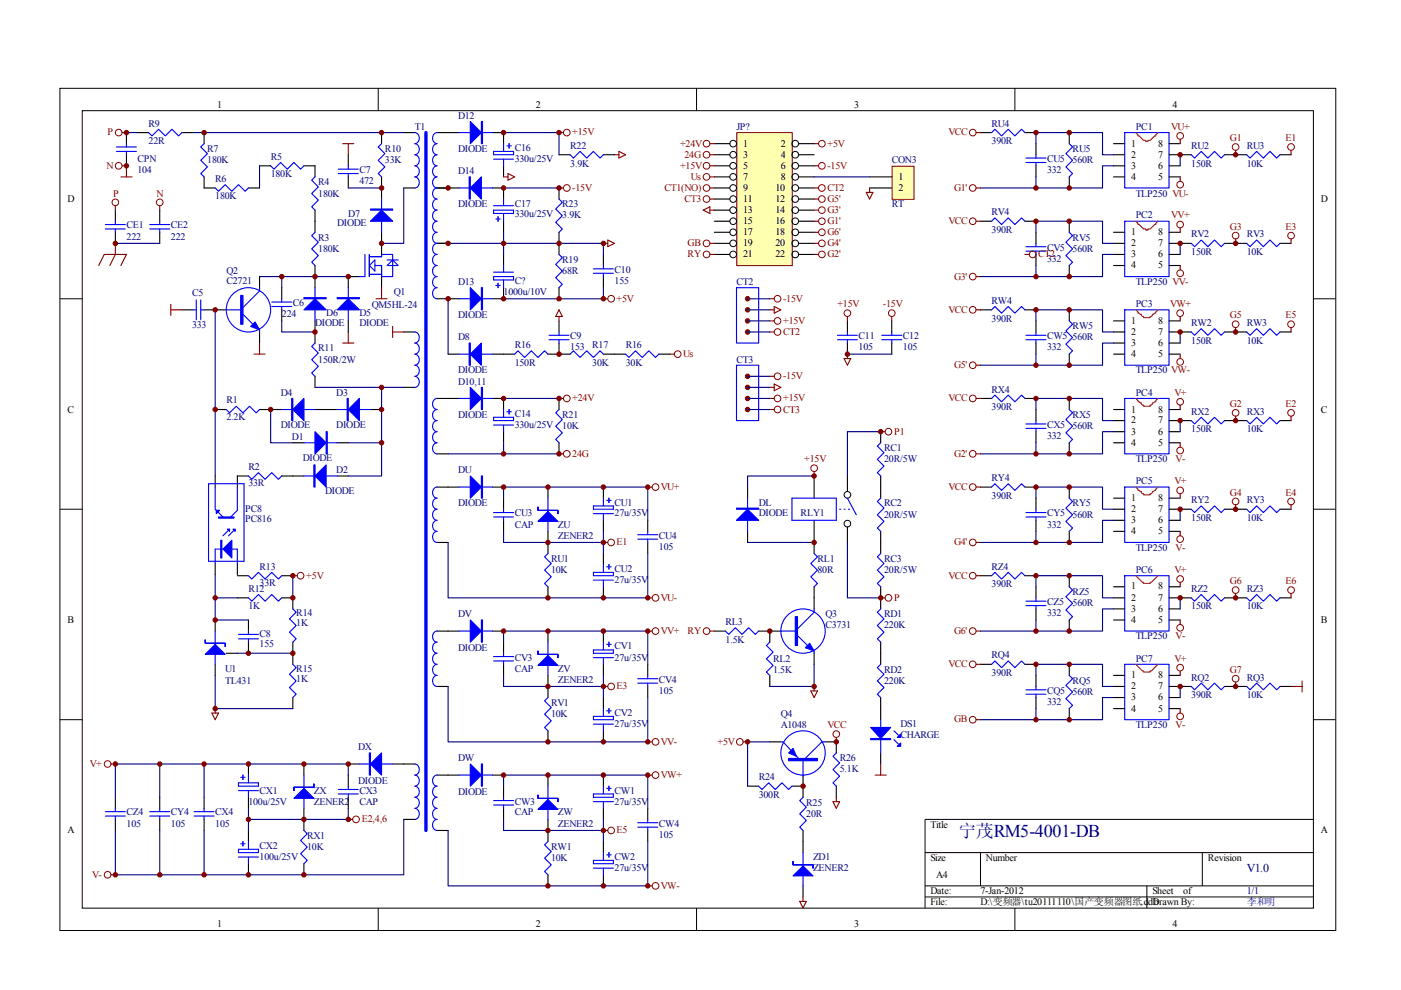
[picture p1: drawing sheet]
<svg xmlns="http://www.w3.org/2000/svg" width="297mm" height="210mm" viewBox="0 0 297 210" stroke-linecap="round" stroke-linejoin="round" font-family="sans-serif">
<defs><g id="words">
<text font-size="3.8" fill="#000080" x="203.2" y="177.5">宁茂RM5-4001-DB</text>
<text font-size="2.5" fill="#000080" x="264.3" y="184.8">V1.0</text>
<g font-size="2.1">
<text x="46.1" y="22.9">1</text>
<text x="113.6" y="22.9">2</text>
<text x="181.1" y="22.9">3</text>
<text x="248.6" y="22.9">4</text>
<text x="157.6" y="31.1">1</text>
<text x="157.6" y="33.5">3</text>
<text x="157.6" y="35.7">5</text>
<text x="165.5" y="31.1">2</text>
<text x="165.5" y="33.5">4</text>
<text x="165.5" y="35.7">6</text>
<text x="239.9" y="31.1">1</text>
<text x="239.9" y="33.5">2</text>
<text x="239.9" y="35.7">3</text>
<text x="245.5" y="35.7">6</text>
<text x="245.5" y="33.5">7</text>
<text x="245.5" y="31.1">8</text>
<text x="157.6" y="38.1">7</text>
<text x="157.6" y="40.5">9</text>
<text x="164.4" y="40.5">10</text>
<text x="165.5" y="38.1">8</text>
<text x="190.5" y="38.1">1</text>
<text x="190.5" y="40.5">2</text>
<text x="239.9" y="38.1">4</text>
<text x="245.5" y="38.1">5</text>
<text x="14.3" y="42.8">D</text>
<text x="157.6" y="42.8">11</text>
<text x="157.6" y="45.1">13</text>
<text x="157.6" y="47.5">15</text>
<text x="164.4" y="42.8">12</text>
<text x="164.4" y="45.1">14</text>
<text x="164.4" y="47.5">16</text>
<text x="280.1" y="42.8">D</text>
<text x="157.6" y="49.9">17</text>
<text x="157.6" y="52.2">19</text>
<text x="164.4" y="49.9">18</text>
<text x="164.4" y="52.2">20</text>
<text x="239.9" y="49.9">1</text>
<text x="239.9" y="52.2">2</text>
<text x="245.5" y="52.2">7</text>
<text x="245.5" y="49.9">8</text>
<text x="157.6" y="54.5">21</text>
<text x="164.4" y="54.5">22</text>
<text x="239.9" y="54.5">3</text>
<text x="239.9" y="56.9">4</text>
<text x="245.5" y="56.9">5</text>
<text x="245.5" y="54.5">6</text>
<text x="239.9" y="68.7">1</text>
<text x="239.9" y="71">2</text>
<text x="245.5" y="71">7</text>
<text x="245.5" y="68.7">8</text>
<text x="239.9" y="73.3">3</text>
<text x="239.9" y="75.7">4</text>
<text x="245.5" y="75.7">5</text>
<text x="245.5" y="73.3">6</text>
<text x="14.3" y="87.5">C</text>
<text x="239.9" y="87.5">1</text>
<text x="239.9" y="89.8">2</text>
<text x="245.5" y="89.8">7</text>
<text x="245.5" y="87.5">8</text>
<text x="280.1" y="87.5">C</text>
<text x="239.9" y="92.1">3</text>
<text x="239.9" y="94.5">4</text>
<text x="245.5" y="94.5">5</text>
<text x="245.5" y="92.1">6</text>
<text x="239.9" y="106.2">1</text>
<text x="245.5" y="106.2">8</text>
<text x="239.9" y="108.6">2</text>
<text x="239.9" y="110.9">3</text>
<text x="239.9" y="113.3">4</text>
<text x="245.5" y="113.3">5</text>
<text x="245.5" y="110.9">6</text>
<text x="245.5" y="108.6">7</text>
<text x="239.9" y="125">1</text>
<text x="245.5" y="125">8</text>
<text x="239.9" y="127.4">2</text>
<text x="239.9" y="129.7">3</text>
<text x="245.5" y="129.7">6</text>
<text x="245.5" y="127.4">7</text>
<text x="14.3" y="132.1">B</text>
<text x="239.9" y="132.1">4</text>
<text x="245.5" y="132.1">5</text>
<text x="280.1" y="132.1">B</text>
<text x="239.9" y="143.8">1</text>
<text x="245.5" y="143.8">8</text>
<text x="239.9" y="146.1">2</text>
<text x="239.9" y="148.5">3</text>
<text x="245.5" y="148.5">6</text>
<text x="245.5" y="146.1">7</text>
<text x="239.9" y="150.9">4</text>
<text x="245.5" y="150.9">5</text>
<text x="14.3" y="176.7">A</text>
<text x="197.3" y="175.5">Title</text>
<text x="280.1" y="176.7">A</text>
<text x="197.3" y="182.6">Size</text>
<text x="209" y="182.6">Number</text>
<text x="256.1" y="182.6">Revision</text>
<text x="197.3" y="189.6">Date:</text>
<text x="197.3" y="192">File:</text>
<text x="198.5" y="186.1">A4</text>
<text x="207.9" y="189.6">7-Jan-2012</text>
<text x="207.9" y="192">D:\变频器\tu20111110\国产变频器图纸.ddb</text>
<text x="244.3" y="189.6">Sheet</text>
<text x="244.3" y="192">Drawn By:</text>
<text x="250.9" y="189.6">of</text>
<text x="46.1" y="196.6">1</text>
<text x="113.6" y="196.6">2</text>
<text x="181.1" y="196.6">3</text>
<text x="248.6" y="196.6">4</text>
</g>
<g font-size="2.1" fill="#800000">
<text x="22.8" y="28.7">P</text>
<text x="121.3" y="28.7">+15V</text>
<text x="201.1" y="28.7">VCC</text>
<text x="248.3" y="27.5">VU+</text>
<text x="260.8" y="29.9">G1</text>
<text x="272.5" y="29.9">E1</text>
<text x="22.6" y="35.7">N</text>
<text x="144.2" y="31.1">+24V</text>
<text x="144.2" y="35.7">+15V</text>
<text x="145.1" y="33.5">24G</text>
<text x="175.4" y="31.1">+5V</text>
<text x="175.4" y="35.7">-15V</text>
<text x="24" y="41.7">P</text>
<text x="33.2" y="41.7">N</text>
<text x="121.3" y="40.5">-15V</text>
<text x="140.9" y="40.5">CT1(NO)</text>
<text x="146.5" y="38.1">Us</text>
<text x="175.4" y="40.5">CT2</text>
<text x="202.3" y="40.5">G1'</text>
<text x="145.1" y="42.8">CT3</text>
<text x="175.4" y="42.8">G5'</text>
<text x="175.4" y="45.1">G3'</text>
<text x="175.4" y="47.5">G1'</text>
<text x="201.1" y="47.5">VCC</text>
<text x="248.3" y="46.3">VV+</text>
<text x="145.8" y="52.2">GB</text>
<text x="175.4" y="49.9">G6'</text>
<text x="175.4" y="52.2">G4'</text>
<text x="260.8" y="48.7">G3</text>
<text x="272.5" y="48.7">E3</text>
<text x="145.8" y="54.5">RY</text>
<text x="175.4" y="54.5">G2'</text>
<text x="202.3" y="59.3">G3'</text>
<text x="220.1" y="54.5">CT2</text>
<text x="130.7" y="63.9">+5V</text>
<text x="166" y="63.9">-15V</text>
<text x="177.5" y="65.1">+15V</text>
<text x="187.2" y="65.1">-15V</text>
<text x="248.1" y="65.1">VW+</text>
<text x="166" y="68.7">+15V</text>
<text x="166" y="71">CT2</text>
<text x="201.1" y="66.3">VCC</text>
<text x="260.8" y="67.5">G5</text>
<text x="272.5" y="67.5">E5</text>
<text x="144.9" y="75.7">Us</text>
<text x="166" y="80.4">-15V</text>
<text x="202.3" y="78.1">G5'</text>
<text x="249" y="83.9">V+</text>
<text x="121.3" y="85.1">+24V</text>
<text x="166" y="85.1">+15V</text>
<text x="166" y="87.5">CT3</text>
<text x="201.1" y="85.1">VCC</text>
<text x="260.8" y="86.3">G2</text>
<text x="272.5" y="86.3">E2</text>
<text x="189.6" y="92.1">P1</text>
<text x="121.3" y="96.9">24G</text>
<text x="170.5" y="98">+15V</text>
<text x="202.3" y="96.9">G2'</text>
<text x="249.3" y="98">V-</text>
<text x="140.1" y="103.9">VU+</text>
<text x="201.1" y="103.9">VCC</text>
<text x="249" y="102.7">V+</text>
<text x="260.8" y="105.1">G4</text>
<text x="272.5" y="105.1">E4</text>
<text x="130.7" y="115.6">E1</text>
<text x="202.3" y="115.6">G4'</text>
<text x="249.3" y="116.8">V-</text>
<text x="64.9" y="122.7">+5V</text>
<text x="201.1" y="122.7">VCC</text>
<text x="249" y="121.5">V+</text>
<text x="260.8" y="123.9">G6</text>
<text x="272.5" y="123.9">E6</text>
<text x="140.1" y="127.4">VU-</text>
<text x="189.6" y="127.4">P</text>
<text x="140.1" y="134.4">VV+</text>
<text x="145.8" y="134.4">RY</text>
<text x="202.3" y="134.4">G6'</text>
<text x="249.3" y="135.6">V-</text>
<text x="201.1" y="141.5">VCC</text>
<text x="249" y="140.3">V+</text>
<text x="260.8" y="142.6">G7</text>
<text x="130.7" y="146.1">E3</text>
<text x="175.4" y="154.4">VCC</text>
<text x="202.3" y="153.2">GB</text>
<text x="249.3" y="154.4">V-</text>
<text x="140.1" y="157.9">VV-</text>
<text x="152.1" y="157.9">+5V</text>
<text x="19" y="162.6">V+</text>
<text x="140.1" y="164.9">VW+</text>
<text x="76.7" y="174.3">E2,4,6</text>
<text x="130.7" y="176.7">E5</text>
<text x="19.6" y="186.1">V-</text>
<text x="140.1" y="188.4">VW-</text>
</g>
<g font-size="2.1" fill="#000080">
<text x="31.5" y="26.9">R9</text>
<text x="88" y="27.5">T1</text>
<text x="97.1" y="25.2">D12</text>
<text x="156.1" y="27.5">JP?</text>
<text x="210.2" y="26.9">RU4</text>
<text x="240.8" y="27.5">PC1</text>
<text x="29.1" y="34.4">CPN</text>
<text x="31.5" y="30.6">22R</text>
<text x="43.9" y="32.3">R7</text>
<text x="43.9" y="34.6">180K</text>
<text x="57.4" y="33.9">R5</text>
<text x="81.6" y="32.3">R10</text>
<text x="81.6" y="34.6">33K</text>
<text x="97.1" y="32.3">DIODE</text>
<text x="109.1" y="32">C16</text>
<text x="109.1" y="34.4">330u/25V</text>
<text x="120.9" y="31.5">R22</text>
<text x="120.9" y="35.3">3.9K</text>
<text x="189.1" y="34.6">CON3</text>
<text x="210.2" y="30.6">390R</text>
<text x="222" y="34.4">CU5</text>
<text x="227.4" y="32.3">RU5</text>
<text x="227.4" y="34.6">560R</text>
<text x="252.6" y="31.5">RU2</text>
<text x="252.6" y="35.3">150R</text>
<text x="264.3" y="31.5">RU3</text>
<text x="264.3" y="35.3">10K</text>
<text x="29.1" y="36.7">104</text>
<text x="45.6" y="38.6">R6</text>
<text x="57.4" y="37.6">180K</text>
<text x="67.5" y="39.3">R4</text>
<text x="67.5" y="41.7">180K</text>
<text x="76.2" y="36.7">C7</text>
<text x="76.2" y="39">472</text>
<text x="97.1" y="36.9">D14</text>
<text x="222" y="36.7">332</text>
<text x="240.8" y="41.7">TLP250 VU-</text>
<text x="45.6" y="42.1">180K</text>
<text x="73.8" y="45.9">D7</text>
<text x="97.1" y="44">DIODE</text>
<text x="109.1" y="43.8">C17</text>
<text x="109.1" y="46.1">330u/25V</text>
<text x="119.2" y="44">R23</text>
<text x="119.2" y="46.3">3.9K</text>
<text x="189.1" y="44">RT</text>
<text x="210.2" y="45.6">RV4</text>
<text x="240.8" y="46.3">PC2</text>
<text x="26.8" y="48.4">CE1</text>
<text x="26.8" y="50.8">222</text>
<text x="36.2" y="48.4">CE2</text>
<text x="36.2" y="50.8">222</text>
<text x="67.5" y="51.1">R3</text>
<text x="67.5" y="53.4">180K</text>
<text x="71.5" y="48">DIODE</text>
<text x="210.2" y="49.4">390R</text>
<text x="222" y="53.2">CV5</text>
<text x="227.4" y="51.1">RV5</text>
<text x="227.4" y="53.4">560R</text>
<text x="252.6" y="50.3">RV2</text>
<text x="264.3" y="50.3">RV3</text>
<text x="48" y="58.1">Q2</text>
<text x="119.2" y="55.7">R19</text>
<text x="119.2" y="58.1">68R</text>
<text x="130.3" y="57.8">C10</text>
<text x="222" y="55.5">332</text>
<text x="252.6" y="54.1">150R</text>
<text x="264.3" y="54.1">10K</text>
<text x="40.7" y="62.8">C5</text>
<text x="48" y="60.2">C2721</text>
<text x="62.1" y="64.9">C6</text>
<text x="78.8" y="65.4">QM5HL-24</text>
<text x="83.5" y="62.5">Q1</text>
<text x="97.1" y="60.5">D13</text>
<text x="106.8" y="62.5">1000u/10V</text>
<text x="109.1" y="60.2">C?</text>
<text x="130.3" y="60.2">155</text>
<text x="156.1" y="60.5">CT2</text>
<text x="210.2" y="64.4">RW4</text>
<text x="240.8" y="60.5">TLP250 VV-</text>
<text x="240.8" y="65.1">PC3</text>
<text x="40.7" y="69.6">333</text>
<text x="59.8" y="67.2">224</text>
<text x="66.8" y="69.1">DIODE</text>
<text x="69.2" y="67">D6</text>
<text x="76.2" y="67">D5</text>
<text x="76.2" y="69.1">DIODE</text>
<text x="97.1" y="67.5">DIODE</text>
<text x="120.9" y="71.9">C9</text>
<text x="182" y="71.9">C11</text>
<text x="191.4" y="71.9">C12</text>
<text x="210.2" y="68.2">390R</text>
<text x="222" y="71.9">CW5</text>
<text x="227.4" y="69.8">RW5</text>
<text x="252.6" y="69.1">RW2</text>
<text x="264.3" y="69.1">RW3</text>
<text x="67.5" y="74.5">R11</text>
<text x="67.5" y="76.9">150R/2W</text>
<text x="97.1" y="72.2">D8</text>
<text x="109.1" y="73.8">R16</text>
<text x="109.1" y="77.6">150R</text>
<text x="120.9" y="74.3">153</text>
<text x="125.6" y="73.8">R17</text>
<text x="125.6" y="77.6">30K</text>
<text x="132.7" y="73.8">R16</text>
<text x="132.7" y="77.6">30K</text>
<text x="156.1" y="76.9">CT3</text>
<text x="182" y="74.3">105</text>
<text x="191.4" y="74.3">105</text>
<text x="222" y="74.3">332</text>
<text x="227.4" y="72.2">560R</text>
<text x="252.6" y="72.9">150R</text>
<text x="264.3" y="72.9">10K</text>
<text x="59.5" y="83.9">D4</text>
<text x="71.3" y="83.9">D3</text>
<text x="97.1" y="81.5">D10,11</text>
<text x="97.1" y="79.2">DIODE</text>
<text x="210.2" y="83.2">RX4</text>
<text x="240.8" y="79.2">TLP250 VW-</text>
<text x="240.8" y="83.9">PC4</text>
<text x="48" y="85.5">R1</text>
<text x="48" y="89.1">2.2K</text>
<text x="97.1" y="88.6">DIODE</text>
<text x="109.1" y="88.4">C14</text>
<text x="119.2" y="88.6">R21</text>
<text x="210.2" y="87">390R</text>
<text x="227.4" y="88.6">RX5</text>
<text x="252.6" y="87.9">RX2</text>
<text x="264.3" y="87.9">RX3</text>
<text x="59.5" y="90.7">DIODE</text>
<text x="61.9" y="93.3">D1</text>
<text x="71.3" y="90.7">DIODE</text>
<text x="109.1" y="90.7">330u/25V</text>
<text x="119.2" y="90.9">10K</text>
<text x="187.5" y="95.7">RC1</text>
<text x="222" y="90.7">CX5</text>
<text x="222" y="93.1">332</text>
<text x="227.4" y="90.9">560R</text>
<text x="252.6" y="91.6">150R</text>
<text x="264.3" y="91.6">10K</text>
<text x="52.7" y="99.7">R2</text>
<text x="64.2" y="97.8">DIODE</text>
<text x="71.3" y="100.3">D2</text>
<text x="97.1" y="100.3">DU</text>
<text x="187.5" y="98">20R/5W</text>
<text x="240.8" y="98">TLP250</text>
<text x="52.7" y="103.1">33R</text>
<text x="68.9" y="104.8">DIODE</text>
<text x="97.1" y="107.4">DIODE</text>
<text x="130.3" y="107.2">CU1</text>
<text x="160.9" y="107.2">DL</text>
<text x="187.5" y="107.4">RC2</text>
<text x="210.2" y="102">RY4</text>
<text x="210.2" y="105.8">390R</text>
<text x="227.4" y="107.4">RY5</text>
<text x="240.8" y="102.7">PC5</text>
<text x="252.6" y="106.7">RY2</text>
<text x="264.3" y="106.7">RY3</text>
<text x="52" y="108.6">PC8</text>
<text x="52" y="110.7">PC816</text>
<text x="109.1" y="109.5">CU3</text>
<text x="109.1" y="111.9">CAP</text>
<text x="118.3" y="111.9">ZU</text>
<text x="130.3" y="109.5">27u/35V</text>
<text x="160.9" y="109.5">DIODE</text>
<text x="169.8" y="109.5">RLY1</text>
<text x="187.5" y="109.7">20R/5W</text>
<text x="222" y="109.5">CY5</text>
<text x="222" y="111.9">332</text>
<text x="227.4" y="109.7">560R</text>
<text x="252.6" y="110.4">150R</text>
<text x="264.3" y="110.4">10K</text>
<text x="116.8" y="119.1">RU1</text>
<text x="118.3" y="114.2">ZENER2</text>
<text x="139.7" y="114.2">CU4</text>
<text x="139.7" y="116.6">105</text>
<text x="173.3" y="119.1">RL1</text>
<text x="187.5" y="119.1">RC3</text>
<text x="240.8" y="116.8">TLP250</text>
<text x="52.7" y="125.5">R12</text>
<text x="55" y="120.7">R13</text>
<text x="55" y="124.3">33R</text>
<text x="116.8" y="121.5">10K</text>
<text x="130.3" y="121.3">CU2</text>
<text x="130.3" y="123.6">27u/35V</text>
<text x="173.3" y="121.5">80R</text>
<text x="187.5" y="121.5">20R/5W</text>
<text x="210.2" y="120.7">RZ4</text>
<text x="210.2" y="124.6">390R</text>
<text x="240.8" y="121.5">PC6</text>
<text x="252.6" y="125.5">RZ2</text>
<text x="264.3" y="125.5">RZ3</text>
<text x="52.7" y="129">1K</text>
<text x="62.8" y="130.7">R14</text>
<text x="97.1" y="130.9">DV</text>
<text x="175" y="130.9">Q3</text>
<text x="187.5" y="130.9">RD1</text>
<text x="222" y="128.3">CZ5</text>
<text x="222" y="130.7">332</text>
<text x="227.4" y="126.2">RZ5</text>
<text x="227.4" y="128.5">560R</text>
<text x="252.6" y="129.2">150R</text>
<text x="264.3" y="129.2">10K</text>
<text x="55" y="135.1">C8</text>
<text x="55" y="137.3">155</text>
<text x="62.8" y="132.8">1K</text>
<text x="97.1" y="137.9">DIODE</text>
<text x="130.3" y="137.7">CV1</text>
<text x="153.8" y="132.5">RL3</text>
<text x="153.8" y="136.3">1.5K</text>
<text x="175" y="133.2">C3731</text>
<text x="187.5" y="133.2">220K</text>
<text x="240.8" y="135.6">TLP250</text>
<text x="47.8" y="142.4">U1</text>
<text x="62.8" y="142.4">R15</text>
<text x="109.1" y="140.1">CV3</text>
<text x="109.1" y="142.4">CAP</text>
<text x="118.3" y="142.4">ZV</text>
<text x="130.3" y="140.1">27u/35V</text>
<text x="163.9" y="140.3">RL2</text>
<text x="163.9" y="142.6">1.5K</text>
<text x="187.5" y="142.6">RD2</text>
<text x="210.2" y="139.5">RQ4</text>
<text x="210.2" y="143.4">390R</text>
<text x="240.8" y="140.3">PC7</text>
<text x="47.8" y="145">TL431</text>
<text x="62.8" y="144.5">1K</text>
<text x="116.8" y="149.7">RV1</text>
<text x="118.3" y="144.7">ZENER2</text>
<text x="139.7" y="144.7">CV4</text>
<text x="139.7" y="147.1">105</text>
<text x="187.5" y="145">220K</text>
<text x="222" y="147.1">CQ5</text>
<text x="222" y="149.5">332</text>
<text x="227.4" y="145">RQ5</text>
<text x="227.4" y="147.3">560R</text>
<text x="252.6" y="144.3">RQ2</text>
<text x="252.6" y="148">390R</text>
<text x="264.3" y="144.3">RQ3</text>
<text x="264.3" y="148">10K</text>
<text x="116.8" y="152">10K</text>
<text x="130.3" y="151.8">CV2</text>
<text x="130.3" y="154.1">27u/35V</text>
<text x="165.5" y="152">Q4</text>
<text x="165.5" y="154.4">A1048</text>
<text x="190.9" y="154.1">DS1</text>
<text x="240.8" y="154.4">TLP250</text>
<text x="75.9" y="159.1">DX</text>
<text x="97.1" y="161.4">DW</text>
<text x="178.1" y="161.4">R26</text>
<text x="190.9" y="156.5">CHARGE</text>
<text x="75.9" y="166.1">DIODE</text>
<text x="160.9" y="165.5">R24</text>
<text x="178.1" y="163.8">5.1K</text>
<text x="26.8" y="172.9">CZ4</text>
<text x="36.2" y="172.9">CY4</text>
<text x="45.6" y="172.9">CX4</text>
<text x="52.7" y="170.6">100u/25V</text>
<text x="55" y="168.2">CX1</text>
<text x="66.5" y="168.2">ZX</text>
<text x="66.5" y="170.6">ZENER2</text>
<text x="76.2" y="168.2">CX3</text>
<text x="76.2" y="170.6">CAP</text>
<text x="97.1" y="168.5">DIODE</text>
<text x="109.1" y="170.6">CW3</text>
<text x="109.1" y="172.9">CAP</text>
<text x="118.3" y="172.9">ZW</text>
<text x="130.3" y="168.2">CW1</text>
<text x="130.3" y="170.6">27u/35V</text>
<text x="160.9" y="169.2">300R</text>
<text x="170.9" y="170.8">R25</text>
<text x="170.9" y="173.2">20R</text>
<text x="26.8" y="175.3">105</text>
<text x="36.2" y="175.3">105</text>
<text x="45.6" y="175.3">105</text>
<text x="65.1" y="177.9">RX1</text>
<text x="118.3" y="175.3">ZENER2</text>
<text x="139.7" y="175.3">CW4</text>
<text x="139.7" y="177.6">105</text>
<text x="55" y="180">CX2</text>
<text x="55" y="182.3">100u/25V</text>
<text x="65.1" y="180.2">10K</text>
<text x="116.8" y="180.2">RW1</text>
<text x="116.8" y="182.6">10K</text>
<text x="130.3" y="182.3">CW2</text>
<text x="130.3" y="184.7">27u/35V</text>
<text x="172.4" y="182.3">ZD1</text>
<text x="172.4" y="184.7">ZENER2</text>
<text x="264.3" y="189.6">1/1</text>
<text x="264.3" y="192">李和明</text>
</g>
</g></defs>
<g fill="none" stroke="#000" stroke-width=".21">
<path d="M12.7 18.7h270.5v178.6h-270.5zM80.2 18.7v4.7M147.7 18.7v4.7M215.2 18.7v4.7M17.4 23.5h261.1v169h-261.1zM12.7 63.3h4.7M278.4 63.3h4.7M12.7 108h4.7M278.4 108h4.7M12.7 152.6h4.7M278.4 152.6h4.7M278.4 173.7h-82.3v18.8"/>
<path d="M80.2 192.5v4.7M147.7 192.5v4.7M196.1 180.8h82.3M196.1 187.8h82.3M196.1 190.2h82.3M207.9 180.8v7M215.2 192.5v4.7M243.2 187.8v4.7M254.9 180.8v7"/>
</g>
<g fill="none" stroke="#000" stroke-width=".23">
<path d="M26.8 28.1v2.4M26.8 32.8v2.4M29.2 28.1h2.3M38.6 28.1h2.3M43.3 37.5v2.4h2.3M43.3 28.1v2.4M52.7 39.9h2.3M55 35.2h2.4M64.4 35.2h2.4v2.3M73.8 32.8v2.4M73.8 37.5v2.4M80.9 28.1v2.4"/>
<path d="M80.9 37.5v4.7M85.6 28.1h2.4M85.6 39.9h2.4M92.7 28.1h4.7M92.7 39.9h4.7M104.4 28.1h2.4v2.4M104.4 39.9h2.4v2.3M106.8 35.2v2.3M118.5 39.9v2.3M118.5 32.8h2.4M127.9 32.8h2.4M207.9 28.1h2.3"/>
<path d="M217.3 28.1h2.3M219.6 30.5v2.3M219.6 35.2v2.3M226.7 28.1v2.4M226.7 37.5v2.4M236.1 35.2h2.4M236.1 32.8h2.4M236.1 30.5h2.4M236.1 37.5h2.4M247.9 35.2h2.3M247.9 32.8h4.7M247.9 30.5h2.3"/>
<path d="M247.9 37.5h2.3M259.6 32.8h4.7M271.4 32.8h2.3M24.5 44.6v2.3M24.5 49.3v2.3M33.9 44.6v2.3M33.9 49.3v2.3M55 58.6v2.4M66.8 44.6v4.7M66.8 56.3v4.7M76.2 58.6h-2.4v2.4M80.9 49.3v4.6"/>
<path d="M80.9 58.6v2.4M92.7 51.6h2.3M106.8 46.9v2.4M106.8 53.9v2.4M118.5 49.3v4.6M127.9 53.9v2.4M127.9 58.6v2.4M207.9 46.9h2.3M217.3 46.9h2.3M219.6 49.3v2.3M219.6 53.9v2.4M226.7 46.9v2.4"/>
<path d="M226.7 56.3v2.3M236.1 51.6h2.4M236.1 49.3h2.4M236.1 53.9h2.4M236.1 56.3h2.4M247.9 51.6h4.7M247.9 49.3h2.3M247.9 53.9h2.3M247.9 56.3h2.3M259.6 51.6h4.7M271.4 51.6h2.3M38.6 65.7h2.3"/>
<path d="M43.3 65.7h4.7M55 70.4v2.3M59.7 61v2.3M59.7 65.7v2.3M66.8 68v4.7M66.8 79.8v2.3M73.8 68v2.4M85.6 70.4h2.4M92.7 63.3h4.7M95 75.1h2.4M104.4 75.1h4.7M106.8 61v2.3h-2.4"/>
<path d="M116.2 75.1h4.7M118.5 61v2.3M118.5 68v2.4M118.5 72.7v2.4M127.9 75.1h4.7M139.7 75.1h2.3M207.9 65.7h2.3M217.3 65.7h2.3M219.6 68v2.4M219.6 72.7v2.4M226.7 65.7v2.3M226.7 75.1v2.3"/>
<path d="M236.1 70.4h2.4M236.1 75.1h2.4M236.1 68h2.4M236.1 72.7h2.4M247.9 70.4h4.7M247.9 75.1h2.3M247.9 68h2.3M247.9 72.7h2.3M259.6 70.4h4.7M271.4 70.4h2.3M45.6 86.8h2.4M55 86.8h4.7"/>
<path d="M62.1 93.9h2.3M66.8 86.8h4.7M71.5 93.9h2.3M78.5 86.8h2.4M85.6 82.1h2.4M92.7 96.2h2.3M92.7 84.5h4.7M104.4 84.5h2.4v2.3M106.8 91.5v2.4M118.5 84.5v2.3M118.5 93.9v2.3M207.9 84.5h2.3"/>
<path d="M217.3 84.5h2.3M219.6 86.8v2.4M219.6 91.5v2.4M226.7 84.5v2.3M226.7 93.9v2.3M236.1 86.8h2.4M236.1 93.9h2.4M236.1 89.2h2.4M236.1 91.5h2.4M247.9 86.8h2.3M247.9 93.9h2.3M247.9 89.2h4.7"/>
<path d="M247.9 91.5h2.3M259.6 89.2h4.7M271.4 89.2h2.3M45.6 100.9v2.4M45.6 119.5v2.3M50.3 119.5v2.3M52.7 100.9h-2.4v2.4M59.7 100.9h4.7M71.5 100.9h2.3M92.7 115h2.3M92.7 103.3h4.7M104.4 103.3h2.4"/>
<path d="M106.8 105.6v2.4M106.8 110.3v2.4M116.2 103.3v2.3M116.2 112.7v4.7M127.9 103.3v2.3M127.9 110.3v2.4M127.9 117.4v2.3M137.3 110.3v2.4M137.3 115v2.4M207.9 103.3h2.3M217.3 103.3h2.3M219.6 105.6v2.4"/>
<path d="M219.6 110.3v2.4M226.7 103.3v2.3M226.7 112.7v2.3M236.1 105.6h2.4M236.1 108h2.4M236.1 110.3h2.4M236.1 112.7h2.4M247.9 105.6h2.3M247.9 108h4.7M247.9 110.3h2.3M247.9 112.7h2.3M259.6 108h4.7"/>
<path d="M271.4 108h2.3M45.6 131.5v2.3M48 138.5h2.3M50.3 122.1h2.4M50.3 126.8h2.4M52.7 131.5v2.3M52.7 136.2v2.3M59.7 122.1h2.4M59.7 126.8h2.4v2.3M62.1 136.2v4.7M92.7 133.8h4.7M104.4 133.8h2.4"/>
<path d="M106.8 136.2v2.3M116.2 124.4v2.4M116.2 133.8v2.4M127.9 124.4v2.4M127.9 133.8v2.4M207.9 122.1h2.3M217.3 122.1h2.3M219.6 124.4v2.4M219.6 129.1v2.4M226.7 122.1v2.3M226.7 131.5v2.3M236.1 126.8h2.4"/>
<path d="M236.1 124.4h2.4M236.1 129.1h2.4M236.1 131.5h2.4M247.9 126.8h4.7M247.9 124.4h2.3M247.9 129.1h2.3M247.9 131.5h2.3M259.6 126.8h4.7M271.4 126.8h2.3M45.6 140.9v2.3M62.1 147.9v2.3M92.7 145.5h2.3"/>
<path d="M106.8 140.9v2.3M116.2 143.2v4.7M116.2 154.9v2.4M127.9 140.9v2.3M127.9 147.9v2.3M127.9 154.9v2.4M137.3 140.9v2.3M137.3 145.5v2.4M163.2 157.3h2.4M175 157.3h2.3v2.3M207.9 140.9h2.3M217.3 140.9h2.3"/>
<path d="M219.6 143.2v2.3M219.6 147.9v2.3M226.7 140.9v2.3M226.7 150.2v2.4M236.1 145.5h2.4M236.1 143.2h2.4M236.1 147.9h2.4M236.1 150.2h2.4M247.9 145.5h4.7M247.9 143.2h2.3M247.9 147.9h2.3M247.9 150.2h2.3"/>
<path d="M259.6 145.5h4.7M271.4 145.5h2.3M24.5 169v2.4M24.5 173.7v2.4M33.9 169v2.4M33.9 173.7v2.4M43.3 169v2.4M43.3 173.7v2.4M52.7 162v2.3M52.7 169v2.4M52.7 176.1v2.3M64.4 162v2.3"/>
<path d="M64.4 171.4v4.7M73.8 164.3v2.4M73.8 169v2.4M73.8 162h2.4M83.2 162h4.8M85.6 173.7h2.4M92.7 176.1h2.3M92.7 164.3h4.7M104.4 164.3h2.4M106.8 166.7v2.3M106.8 171.4v2.3M116.2 164.3v2.4"/>
<path d="M116.2 173.7v4.7M127.9 164.3v2.4M127.9 171.4v2.3M127.9 178.4v2.4M137.3 171.4v2.3M137.3 176.1v2.3M158.5 166.7h2.4M167.9 166.7h2.4M170.3 164.3v4.7M170.3 176.1v4.7M177.3 166.7v2.3M52.7 183.1v2.4"/>
<path d="M64.4 183.1v2.4M116.2 185.5v2.3M127.9 185.5v2.3M170.3 187.8v2.4"/>
</g>
<g fill="none" stroke="#00f" stroke-width=".23">
<path d="M24.7 32.1h4.2M24.7 31.2h4.2M26.8 30.5v.7M26.8 32.1v.7M31.5 28.1l.7 .7 1.4-1.4 1.4 1.4 1.4-1.4 1.5 1.4 .7-.7M43.3 30.5l-.7 .7 1.4 1.4-1.4 1.4 1.4 1.4-1.4 1.4 .7 .7M45.6 39.9l.7 .7 1.4-1.4 1.4 1.4 1.5-1.4 1.4 1.4 .7-.7M57.4 35.2l.7 .7 1.4-1.4 1.4 1.4 1.4-1.4 1.4 1.4 .7-.7M66.8 37.5l-.7 .7 1.4 1.4-1.4 1.4 1.4 1.4-1.4 1.5 .7 .7M71.7 35.9h4.3M71.7 36.8h4.3M73.8 35.2v.7"/>
<path d="M73.8 36.8v.7M80.9 30.5l-.7 .7 1.4 1.4-1.4 1.4 1.4 1.4-1.4 1.4 .7 .7M88 28.1a1.2 1.2 0 0 1 .9 1.2 1.2 1.2 0 0 1-.9 1.2 1.2 1.2 0 0 1 .9 1.1 1.2 1.2 0 0 1-.9 1.2 1.2 1.2 0 0 1 .9 1.2 1.2 1.2 0 0 1-.9 1.2 1.2 1.2 0 0 1 .9 1.1 1.2 1.2 0 0 1-.9 1.2 1.2 1.2 0 0 1 .9 1.2 1.2 1.2 0 0 1-.9 1.2M92.7 28.1a1.2 1.2 0 0 0-1 1.2 1.2 1.2 0 0 0 1 1.2 1.21 1.21 0 0 0-1 1.1 1.21 1.21 0 0 0 1 1.2 1.2 1.2 0 0 0-1 1.2 1.2 1.2 0 0 0 1 1.2 1.2 1.2 0 0 0-1 1.1 1.2 1.2 0 0 0 1 1.2 1.2 1.2 0 0 0-1 1.2 1.2 1.2 0 0 0 1 1.2 1.2 1.2 0 0 0-1 1.1 1.2 1.2 0 0 0 1 1.2 1.2 1.2 0 0 0-1 1.2 1.2 1.2 0 0 0 1 1.2 1.2 1.2 0 0 0-1 1.1 1.2 1.2 0 0 0 1 1.2 1.21 1.21 0 0 0-1 1.2 1.21 1.21 0 0 0 1 1.2 1.2 1.2 0 0 0-1 1.1 1.2 1.2 0 0 0 1 1.2 1.2 1.2 0 0 0-1 1.2 1.2 1.2 0 0 0 1 1.1 1.2 1.2 0 0 0-1 1.2 1.2 1.2 0 0 0 1 1.2 1.2 1.2 0 0 0-1 1.2 1.2 1.2 0 0 0 1 1.1 1.2 1.2 0 0 0-1 1.2 1.2 1.2 0 0 0 1 1.2 1.2 1.2 0 0 0-1 1.2 1.2 1.2 0 0 0 1 1.1M97.4 28.1h7M97.4 39.9h7M104.6 32.1h4.3v.7h-4.3zM104.6 33.7h4.3M106.8 30.5v1.6M106.8 33.7v1.5M107.5 30.9h.9M107.9 30.5v.9"/>
<path d="M120.9 32.8l.7 .7 1.4-1.4 1.4 1.4 1.4-1.4 1.4 1.4 .7-.7M210.2 28.1l.7-.7 1.5 1.4 1.4-1.4 1.4 1.4 1.4-1.4 .7 .7M217.5 34.5h4.3M217.5 33.5h4.3M219.6 32.8v.7M219.6 34.5v.7M226.7 30.5l.7 .7-1.4 1.4 1.4 1.4-1.4 1.4 1.4 1.4-.7 .7M238.5 28.1h9.4v11.8h-9.4zM252.6 32.8l.7 .7 1.4-1.4 1.4 1.4 1.4-1.4 1.4 1.4 .7-.7M264.3 32.8l.7 .7 1.4-1.4 1.5 1.4 1.4-1.4 1.4 1.4 .7-.7M22.3 47.6h4.3M22.3 48.5h4.3"/>
<path d="M24.5 46.9v.7M24.5 48.5v.8M31.7 47.6h4.3M31.7 48.5h4.3M33.9 46.9v.7M33.9 48.5v.8M66.8 49.3l-.7 .7 1.4 1.4-1.4 1.4 1.4 1.4-1.4 1.4 .7 .7M77.4 53.9v4.7h-1.2M78.3 54.4h2.6v-.5h2.3v4.7h-2.3v-2.3h-1.4M78.3 53.9v4.7M78.3 58.2h2.6M78.3 56.3l1.2-1.2v2.4z"/>
<path d="M80.9 42.2v7.1M82.1 56.3l1.1-1.2 1.2 1.2zM82.1 55.1h2.3M104.6 58.6h4.3v.7h-4.3zM104.6 44.6h4.3v.7h-4.3zM104.6 57.7h4.3M104.6 43.6h4.3M105.1 46.4h1M105.6 46v.9M106.8 42.2v1.4M106.8 45.3v1.6M106.8 56.3v1.4"/>
<path d="M106.8 59.3v1.7M118.5 42.2l.7 .7-1.4 1.4 1.4 1.4-1.4 1.4 1.4 1.4-.7 .8M118.5 53.9l.7 .8-1.4 1.4 1.4 1.4-1.4 1.4 1.4 1.4-.7 .7M125.8 57h4.2M125.8 57.9h4.2M127.9 56.3v.7M127.9 57.9v.7M210.2 46.9l.7-.7 1.5 1.4 1.4-1.4 1.4 1.4 1.4-1.4 .7 .7M217.5 53.2h4.3M217.5 52.3h4.3M219.6 51.6v.7M219.6 53.2v.7"/>
<path d="M226.7 49.3l.7 .7-1.4 1.4 1.4 1.4-1.4 1.4 1.4 1.4-.7 .7M238.5 46.9h9.4v11.7h-9.4zM252.6 51.6l.7 .7 1.4-1.4 1.4 1.4 1.4-1.4 1.4 1.4 .7-.7M264.3 51.6l.7 .7 1.4-1.4 1.5 1.4 1.4-1.4 1.4 1.4 .7-.7M40.9 65.7h.7M41.6 63.6v4.2M42.6 65.7h.7M42.6 63.6v4.2M48 65.7h3.5M51.5 66.6l2.1 2.1M55 61v.7l-3.5 3.5M55 69.9v.5"/>
<path d="M57.6 64h4.2M57.6 65h4.2M59.7 63.3v.7M59.7 65v.7M66.8 72.7l-.7 .7 1.4 1.5-1.4 1.4 1.4 1.4-1.4 1.4 .7 .7M66.8 61v7M73.8 61v7M88 70.4a1.2 1.2 0 0 1 .9 1.2 1.2 1.2 0 0 1-.9 1.1 1.2 1.2 0 0 1 .9 1.2 1.2 1.2 0 0 1-.9 1.2 1.2 1.2 0 0 1 .9 1.2 1.2 1.2 0 0 1-.9 1.1 1.2 1.2 0 0 1 .9 1.2 1.2 1.2 0 0 1-.9 1.2 1.2 1.2 0 0 1 .9 1.2 1.2 1.2 0 0 1-.9 1.1M97.4 63.3h7M97.4 75.1h7M105.1 60.5h1M105.6 60.1v.9"/>
<path d="M109.1 75.1l.7-.7 1.4 1.4 1.4-1.4 1.5 1.4 1.4-1.4 .7 .7M116.4 71.1h4.2M116.4 72h4.2M118.5 70.4v.7M118.5 72v.7M120.9 75.1l.7-.7 1.4 1.4 1.4-1.4 1.4 1.4 1.4-1.4 .7 .7M132.6 75.1l.7 .7 1.4-1.4 1.5 1.4 1.4-1.4 1.4 1.4 .7-.7M210.2 65.7l.7-.7 1.5 1.4 1.4-1.4 1.4 1.4 1.4-1.4 .7 .7M217.5 71.1h4.3M217.5 72h4.3M219.6 70.4v.7M219.6 72v.7"/>
<path d="M226.7 68l.7 .7-1.4 1.5 1.4 1.4-1.4 1.4 1.4 1.4-.7 .7M238.5 65.7h9.4v11.7h-9.4zM252.6 70.4l.7 .7 1.4-1.4 1.4 1.4 1.4-1.4 1.4 1.4 .7-.7M264.3 70.4l.7 .7 1.4-1.4 1.5 1.4 1.4-1.4 1.4 1.4 .7-.7M48 86.8l.7 .7 1.4-1.4 1.4 1.4 1.4-1.4 1.4 1.4 .7-.7M59.7 86.8h7.1M64.4 93.9h7.1M71.5 86.8h7M92.7 84.5a1.2 1.2 0 0 0-1 1.2 1.2 1.2 0 0 0 1 1.1 1.2 1.2 0 0 0-1 1.2 1.2 1.2 0 0 0 1 1.2 1.2 1.2 0 0 0-1 1.2 1.2 1.2 0 0 0 1 1.1 1.2 1.2 0 0 0-1 1.2 1.2 1.2 0 0 0 1 1.2 1.2 1.2 0 0 0-1 1.2 1.2 1.2 0 0 0 1 1.1M97.4 84.5h7M104.6 88.5h4.3v.7h-4.3zM104.6 90.1h4.3"/>
<path d="M106.8 86.8v1.7M106.8 90.1v1.4M107.5 87.3h.9M107.9 86.8v1M118.5 86.8l-.7 .7 1.4 1.4-1.4 1.5 1.4 1.4-1.4 1.4 .7 .7M210.2 84.5l.7-.7 1.5 1.4 1.4-1.4 1.4 1.4 1.4-1.4 .7 .7M217.5 90.8h4.3M217.5 89.9h4.3M219.6 89.2v.7M219.6 90.8v.7M226.7 86.8l.7 .7-1.4 1.4 1.4 1.5-1.4 1.4 1.4 1.4-.7 .7M238.5 84.5h9.4v11.7h-9.4z"/>
<path d="M252.6 89.2l.7 .7 1.4-1.4 1.4 1.4 1.4-1.4 1.4 1.4 .7-.7M264.3 89.2l.7 .7 1.4-1.4 1.5 1.4 1.4-1.4 1.4 1.4 .7-.7M44.2 102.6h7.5v16.4h-7.5zM45.6 103.3v4.7l1.7 1.6M45.6 119.5v-3.1h4.7v3.1M48.7 112.2l-1.4 1.4M49.9 112.2l-1.5 1.4M50.3 103.3v4.9l-1.4 1.4M52.7 100.9l.7 .7 1.4-1.4 1.4 1.4 1.4-1.4 1.4 1.4 .7-.7M64.4 100.9h7.1M92.7 103.3a1.2 1.2 0 0 0-1 1.1 1.2 1.2 0 0 0 1 1.2 1.2 1.2 0 0 0-1 1.2 1.2 1.2 0 0 0 1 1.2 1.21 1.21 0 0 0-1 1.1 1.21 1.21 0 0 0 1 1.2 1.2 1.2 0 0 0-1 1.2 1.2 1.2 0 0 0 1 1.2 1.2 1.2 0 0 0-1 1.1 1.2 1.2 0 0 0 1 1.2M97.4 103.3h7"/>
<path d="M104.6 108.7h4.3M104.6 109.6h4.3M106.8 108v.7M106.8 109.6v.7M116.2 117.4l-.7 .7 1.4 1.4-1.4 1.4 1.4 1.4-1.4 1.4 .7 .7M116.2 105.6v7.1M125.8 107.3h4.2v.7h-4.2zM125.8 108.9h4.2M127.9 105.6v1.7M127.9 108.9v1.4M127.9 119.7v1.7M128.6 106.1h1"/>
<path d="M129.1 105.6v1M129.1 119.7v1M135.2 113.4h4.3M135.2 114.3h4.3M137.3 112.7v.7M137.3 114.3v.7M210.2 103.3l.7-.7 1.5 1.4 1.4-1.4 1.4 1.4 1.4-1.4 .7 .7M217.5 108.7h4.3M217.5 109.6h4.3M219.6 108v.7M219.6 109.6v.7M226.7 105.6l.7 .7-1.4 1.4 1.4 1.4-1.4 1.5 1.4 1.4-.7 .7"/>
<path d="M238.5 103.3h9.4v11.7h-9.4zM252.6 108l.7 .7 1.4-1.4 1.4 1.4 1.4-1.4 1.4 1.4 .7-.7M264.3 108l.7 .7 1.4-1.4 1.5 1.4 1.4-1.4 1.4 1.4 .7-.7M45.6 133.8v7.1M50.6 134.5h4.2M50.6 135.4h4.2M52.7 122.1l.7 .7 1.4-1.4 1.4 1.4 1.4-1.4 1.4 1.4 .7-.7M52.7 126.8l.7 .7 1.4-1.4 1.4 1.4 1.4-1.4 1.4 1.4 .7-.7M52.7 133.8v.7M52.7 135.4v.8M62.1 129.1l.7 .7-1.4 1.4 1.4 1.4-1.4 1.4 1.4 1.4-.7 .8M92.7 133.8a1.2 1.2 0 0 0-1 1.2 1.2 1.2 0 0 0 1 1.2 1.2 1.2 0 0 0-1 1.1 1.2 1.2 0 0 0 1 1.2 1.21 1.21 0 0 0-1 1.2 1.21 1.21 0 0 0 1 1.2 1.2 1.2 0 0 0-1 1.1 1.2 1.2 0 0 0 1 1.2 1.2 1.2 0 0 0-1 1.2 1.2 1.2 0 0 0 1 1.1"/>
<path d="M97.4 133.8h7M104.6 139.2h4.3M106.8 138.5v.7M116.2 136.2v7M125.8 121.4h4.2v.7h-4.2zM125.8 137.8h4.2v.7h-4.2zM125.8 123h4.2M125.8 139.4h4.2M127.9 123v1.4M127.9 136.2v1.6M127.9 139.4v1.5M128.6 120.2h1"/>
<path d="M128.6 136.6h1M129.1 136.2v.9M210.2 122.1l.7-.7 1.5 1.4 1.4-1.4 1.4 1.4 1.4-1.4 .7 .7M217.5 128.4h4.3M217.5 127.5h4.3M219.6 126.8v.7M219.6 128.4v.7M226.7 124.4l.7 .7-1.4 1.4 1.4 1.4-1.4 1.4 1.4 1.5-.7 .7M238.5 122.1h9.4v11.7h-9.4zM252.6 126.8l.7 .7 1.4-1.4 1.4 1.4 1.4-1.4 1.4 1.4 .7-.7M264.3 126.8l.7 .7 1.4-1.4 1.5 1.4 1.4-1.4 1.4 1.4 .7-.7M62.1 140.9l.7 .7-1.4 1.4 1.4 1.4-1.4 1.4 1.4 1.4-.7 .7"/>
<path d="M104.6 140.1h4.3M106.8 140.1v.8M116.2 147.9l-.7 .7 1.4 1.4-1.4 1.4 1.4 1.4-1.4 1.4 .7 .7M125.8 151.9h4.2v.7h-4.2zM125.8 153.5h4.2M127.9 150.2v1.7M127.9 153.5v1.4M128.6 150.7h1M129.1 150.2v1M135.2 143.9h4.3M135.2 144.8h4.3M137.3 143.2v.7"/>
<path d="M137.3 144.8v.7M165.6 157.3h.4l3.3 3.5M175 157.3h-.7l-3.6 3.5M177.3 159.6l-.7 .7 1.4 1.5-1.4 1.4 1.4 1.4-1.4 1.4 .7 .7M210.2 140.9l.7-.8 1.5 1.5 1.4-1.5 1.4 1.5 1.4-1.5 .7 .8M217.5 147.2h4.3M217.5 146.3h4.3M219.6 145.5v.8M219.6 147.2v.7M226.7 143.2l.7 .7-1.4 1.4 1.4 1.4-1.4 1.4 1.4 1.4-.7 .7M238.5 140.9h9.4v11.7h-9.4zM252.6 145.5l.7 .8 1.4-1.5 1.4 1.5 1.4-1.5 1.4 1.5 .7-.8"/>
<path d="M264.3 145.5l.7 .8 1.4-1.5 1.5 1.5 1.4-1.5 1.4 1.5 .7-.8M22.3 172.1h4.3M22.3 173h4.3M24.5 171.4v.7M24.5 173v.7M31.7 172.1h4.3M31.7 173h4.3M33.9 171.4v.7M33.9 173v.7M41.2 172.1h4.2M41.2 173h4.2M43.3 171.4v.7"/>
<path d="M43.3 173v.7M50.6 166h4.2v.7h-4.2zM50.6 167.6h4.2M51 178.9h1M51 164.8h1M51.5 164.3v1M51.5 178.4v1M52.7 164.3v1.7M52.7 167.6v1.4M52.7 178.4v1.7M64.4 176.1l.7 .7-1.4 1.4 1.4 1.4-1.4 1.4 1.4 1.4-.7 .7M64.4 164.3v7.1"/>
<path d="M71.7 168.3h4.3M71.7 167.4h4.3M73.8 166.7v.7M73.8 168.3v.7M76.2 162h7M88 162a1.2 1.2 0 0 1 .9 1.2 1.2 1.2 0 0 1-.9 1.1 1.2 1.2 0 0 1 .9 1.2 1.2 1.2 0 0 1-.9 1.2 1.2 1.2 0 0 1 .9 1.2 1.2 1.2 0 0 1-.9 1.1 1.2 1.2 0 0 1 .9 1.2 1.2 1.2 0 0 1-.9 1.2 1.2 1.2 0 0 1 .9 1.2 1.2 1.2 0 0 1-.9 1.1M92.7 164.3a1.2 1.2 0 0 0-1 1.2 1.2 1.2 0 0 0 1 1.2 1.2 1.2 0 0 0-1 1.2 1.2 1.2 0 0 0 1 1.1 1.2 1.2 0 0 0-1 1.2 1.2 1.2 0 0 0 1 1.2 1.21 1.21 0 0 0-1 1.2 1.21 1.21 0 0 0 1 1.1 1.2 1.2 0 0 0-1 1.2 1.2 1.2 0 0 0 1 1.2M97.4 164.3h7M104.6 169.7h4.3M104.6 170.7h4.3M106.8 169v.7M106.8 170.7v.7"/>
<path d="M116.2 178.4l-.7 .7 1.4 1.4-1.4 1.5 1.4 1.4-1.4 1.4 .7 .7M116.2 166.7v7M125.8 168.3h4.2v.7h-4.2zM125.8 170h4.2M127.9 166.7v1.6M127.9 170v1.4M128.6 167.2h1M129.1 166.7v.9M135.2 174.4h4.3M135.2 175.4h4.3M137.3 173.7v.7M137.3 175.4v.7"/>
<path d="M160.9 166.7l.7 .7 1.4-1.4 1.4 1.4 1.4-1.4 1.4 1.4 .7-.7M170.3 169l-.7 .7 1.4 1.4-1.4 1.5 1.4 1.4-1.4 1.4 .7 .7M170.3 161.3v3.3M50.6 180.1h4.2v.7h-4.2zM50.6 181.7h4.2M52.7 181.7v1.4M125.8 182.4h4.2v.7h-4.2zM125.8 184.1h4.2M127.9 180.8v1.6M127.9 184.1v1.4M128.6 181.2h1M129.1 180.8v.9"/>
<path d="M170.3 180.8v7"/>
<circle cx="52.7" cy="65.7" r="4.7"/>
<circle cx="170.3" cy="159.6" r="4.7"/>
</g>
<g fill="#00f" stroke="#00f" stroke-width=".23">
<path d="M78.5 46.9l2.4-2.3 2.3 2.3z"/>
<path d="M71.5 65.7l2.3-2.4 2.4 2.4z"/>
<path d="M64.4 65.7l2.4-2.4 2.3 2.4z"/>
<path d="M53.1 69.2l1-.9 .9 1.6z"/>
<path d="M47.3 116.4l1.8-1.9v3.8z"/>
<path d="M49.4 112.2h.5v.5z"/>
<path d="M48.2 112.2h.5v.5z"/>
<path d="M45.9 108.2h.7l-.7 .7z"/>
<path d="M73.8 86.8l2.4-2.3v4.7z"/>
<path d="M62.1 86.8l2.3-2.3v4.7z"/>
<path d="M66.8 91.5l2.3 2.4-2.3 2.3z"/>
<path d="M66.8 100.9l2.3-2.3v4.7z"/>
<path d="M43.5 138.7l2.1-2.1 2.1 2.1z"/>
<path d="M99.7 25.8l2.4 2.3-2.4 2.4z"/>
<path d="M99.7 39.9l2.4-2.4v4.7z"/>
<path d="M99.7 61l2.4 2.3-2.4 2.4z"/>
<path d="M99.7 82.1l2.4 2.4-2.4 2.3z"/>
<path d="M99.7 75.1l2.4-2.4v4.7z"/>
<path d="M99.7 162l2.4 2.3-2.4 2.4z"/>
<path d="M78.5 162l2.4-2.4v4.7z"/>
<path d="M99.7 100.9l2.4 2.4-2.4 2.3z"/>
<path d="M114.1 110.6l2.1-2.2 2.1 2.2z"/>
<path d="M114.1 171.6l2.1-2.1 2.1 2.1z"/>
<path d="M62.3 169.3l2.1-2.1 2.2 2.1z"/>
<path d="M99.7 131.5l2.4 2.3-2.4 2.4z"/>
<path d="M114.1 141.1l2.1-2.1 2.1 2.1z"/>
<path d="M167.2 159.6l.9-.9 .7 1.6z"/>
<path d="M168.1 185.7l2.2-2.1 2.1 2.1z"/>
<path d="M78.5 44.3h4.7v.3h-4.7z" fill-rule="evenodd"/>
<path d="M71.5 63.1h4.7v.2h-4.7z" fill-rule="evenodd"/>
<path d="M64.4 63.1h4.7v.2h-4.7z" fill-rule="evenodd"/>
<path d="M51 62.6h.5v6.1h-.5z" fill-rule="evenodd"/>
<path d="M46.8 114.5h.2v3.8h-.2z" fill-rule="evenodd"/>
<path d="M46.3 109.6h3.3v.2h-3.3z" fill-rule="evenodd"/>
<path d="M73.6 84.5h.2v4.7h-.2z" fill-rule="evenodd"/>
<path d="M61.8 84.5h.3v4.7h-.3z" fill-rule="evenodd"/>
<path d="M69.1 91.5h.3v4.7h-.3z" fill-rule="evenodd"/>
<path d="M66.6 98.6h.2v4.7h-.2z" fill-rule="evenodd"/>
<path d="M43.5 135.7v.7h4.2v.7v-.7h-4.2z" fill-rule="evenodd"/>
<path d="M102.1 25.8h.2v4.7h-.2z" fill-rule="evenodd"/>
<path d="M99.5 37.5h.2v4.7h-.2z" fill-rule="evenodd"/>
<path d="M102.1 61h.2v4.7h-.2z" fill-rule="evenodd"/>
<path d="M102.1 82.1h.2v4.7h-.2z" fill-rule="evenodd"/>
<path d="M99.5 72.7h.2v4.7h-.2z" fill-rule="evenodd"/>
<path d="M102.1 162h.2v4.7h-.2z" fill-rule="evenodd"/>
<path d="M78.3 159.6h.2v4.7h-.2z" fill-rule="evenodd"/>
<path d="M102.1 100.9h.2v4.7h-.2z" fill-rule="evenodd"/>
<path d="M114.1 107.5v.7h4.2v.7v-.7h-4.2z" fill-rule="evenodd"/>
<path d="M114.1 168.6v.7h4.2v.7v-.7h-4.2z" fill-rule="evenodd"/>
<path d="M62.3 166.9v.7v-.7h4.3v-.7v.7z" fill-rule="evenodd"/>
<path d="M102.1 131.5h.2v4.7h-.2z" fill-rule="evenodd"/>
<path d="M114.1 138v.7h4.2v.7v-.7h-4.2z" fill-rule="evenodd"/>
<path d="M167.2 160.8h6.1v.5h-6.1z" fill-rule="evenodd"/>
<path d="M168.1 182.7v.7h4.3v.7v-.7h-4.3z" fill-rule="evenodd"/>
</g>
<g fill="none" stroke="#800000" stroke-width=".23">
<path d="M25.6 37.5h2.4M25.9 35.2h.9v2.3M25.9 28.1h.9M72.7 30.5h2.3M73.8 30.5v2.3M106.8 37.5h.9M107.7 36.8l1.4 .7-1.4 .7zM118.5 28.1h1M118.5 39.9h1M130.3 32.8h.9M131.2 32.1l1.4 .7-1.4 .7zM206.9 28.1h1"/>
<path d="M206.9 39.9h1M250.2 29.5v1M250.2 37.5v.9M262 31.9v.9M273.7 31.9v.9M20.9 56.3l1.2-2.4h4.7l-1.2 2.4M24.5 43.6v1M24.5 51.6v2.3l-1.2 2.4M33.9 43.6v1M127.9 51.6h1M128.9 50.9l1.4 .7-1.4 .7zM206.9 46.9h1"/>
<path d="M206.9 58.6h1M250.2 48.3v1M250.2 56.3v.9M262 50.7v.9M273.7 50.7v.9M36.2 64.5v2.4M36.2 65.7h2.4M53.9 75.1h2.3M55 72.7v2.4M72.7 72.7h2.3M73.8 70.4v2.3M79.7 63.3h2.4"/>
<path d="M80.9 61v2.3M83.2 69.2v2.4M83.2 70.4h2.4M118.5 65.7l.7 1.4h-1.4zM118.5 67.1v.9M127.9 63.3h1M142 75.1h1M206.9 65.7h1M206.9 77.4h1M250.2 67.1v.9M250.2 75.1v.9M262 69.5v.9"/>
<path d="M273.7 69.5v.9M118.5 84.5h1M118.5 96.2h1M206.9 84.5h1M206.9 96.2h1M250.2 85.9v.9M250.2 93.9v.9M262 88.2v1M273.7 88.2v1M127.9 115h1M137.3 103.3h1M206.9 103.3h1"/>
<path d="M206.9 115h1M250.2 104.7v.9M250.2 112.7v.9M262 107v1M273.7 107v1M62.1 122.1h.9M137.3 126.8h1M137.3 133.8h1M206.9 122.1h1M206.9 133.8h1M250.2 123.5v.9M250.2 131.5v.9"/>
<path d="M262 125.8v1M273.7 125.8v1M44.9 151.2h1.4l-.7 1.4zM45.6 150.2v1M127.9 145.5h1M137.3 157.3h1M157.6 157.3h.9M177.3 156.4v.9M206.9 140.9h1M206.9 152.6h1M250.2 142.3v.9M250.2 150.2v1"/>
<path d="M262 144.6v.9M273.7 145.5h2.4M276.1 144.4v2.3M23.5 162h1M73.8 173.7h1M127.9 176.1h1M137.3 164.3h1M176.6 170h1.4l-.7 1.4zM177.3 169v1M23.5 185.5h1M137.3 187.8h1M169.6 191.1h1.4l-.7 1.4z"/>
<path d="M170.3 190.2v.9"/>
</g>
<g fill="none" stroke="#800000" stroke-width=".21">
<circle cx="25.2" cy="35.2" r=".71"/>
<circle cx="25.2" cy="28.1" r=".71"/>
<circle cx="120.2" cy="39.9" r=".71"/>
<circle cx="120.2" cy="28.1" r=".71"/>
<circle cx="206.2" cy="39.9" r=".71"/>
<circle cx="206.2" cy="28.1" r=".71"/>
<circle cx="250.2" cy="39.2" r=".71"/>
<circle cx="250.2" cy="28.8" r=".71"/>
<circle cx="262" cy="31.2" r=".71"/>
<circle cx="273.7" cy="31.2" r=".71"/>
<circle cx="24.5" cy="42.9" r=".7"/>
<circle cx="33.9" cy="42.9" r=".71"/>
<circle cx="206.2" cy="46.9" r=".71"/>
<circle cx="206.2" cy="58.6" r=".71"/>
<circle cx="250.2" cy="47.6" r=".71"/>
<circle cx="250.2" cy="57.9" r=".71"/>
<circle cx="262" cy="50" r=".71"/>
<circle cx="273.7" cy="50" r=".71"/>
<circle cx="129.6" cy="63.3" r=".71"/>
<circle cx="143.7" cy="75.1" r=".71"/>
<circle cx="206.2" cy="65.7" r=".71"/>
<circle cx="206.2" cy="77.4" r=".71"/>
<circle cx="250.2" cy="76.7" r=".71"/>
<circle cx="250.2" cy="66.4" r=".71"/>
<circle cx="262" cy="68.7" r=".71"/>
<circle cx="273.7" cy="68.7" r=".71"/>
<circle cx="120.2" cy="96.2" r=".71"/>
<circle cx="120.2" cy="84.5" r=".71"/>
<circle cx="206.2" cy="96.2" r=".71"/>
<circle cx="206.2" cy="84.5" r=".71"/>
<circle cx="250.2" cy="85.2" r=".71"/>
<circle cx="250.2" cy="95.5" r=".71"/>
<circle cx="262" cy="87.5" r=".71"/>
<circle cx="273.7" cy="87.5" r=".71"/>
<circle cx="129.6" cy="115" r=".71"/>
<circle cx="139" cy="103.3" r=".71"/>
<circle cx="206.2" cy="115" r=".71"/>
<circle cx="206.2" cy="103.3" r=".71"/>
<circle cx="250.2" cy="104" r=".71"/>
<circle cx="250.2" cy="114.3" r=".71"/>
<circle cx="262" cy="106.3" r=".71"/>
<circle cx="273.7" cy="106.3" r=".71"/>
<circle cx="63.7" cy="122.1" r=".71"/>
<circle cx="139" cy="126.8" r=".71"/>
<circle cx="139" cy="133.8" r=".71"/>
<circle cx="206.2" cy="133.8" r=".71"/>
<circle cx="206.2" cy="122.1" r=".71"/>
<circle cx="250.2" cy="122.8" r=".71"/>
<circle cx="250.2" cy="133.1" r=".71"/>
<circle cx="262" cy="125.1" r=".71"/>
<circle cx="273.7" cy="125.1" r=".71"/>
<circle cx="129.6" cy="145.5" r=".71"/>
<circle cx="139" cy="157.3" r=".71"/>
<circle cx="156.9" cy="157.3" r=".71"/>
<circle cx="177.3" cy="155.6" r=".7"/>
<circle cx="206.2" cy="140.8" r=".71"/>
<circle cx="206.2" cy="152.6" r=".71"/>
<circle cx="250.2" cy="141.6" r=".71"/>
<circle cx="250.2" cy="151.9" r=".71"/>
<circle cx="262" cy="143.9" r=".71"/>
<circle cx="22.8" cy="162" r=".7"/>
<circle cx="75.5" cy="173.7" r=".71"/>
<circle cx="129.6" cy="176.1" r=".71"/>
<circle cx="139" cy="164.3" r=".71"/>
<circle cx="22.8" cy="185.5" r=".7"/>
<circle cx="139" cy="187.8" r=".71"/>
</g>
<g fill="none" stroke="#000080" stroke-width=".23">
<path d="M26.8 28.1h2.4M40.9 28.1h44.7M55 35.2v4.7M73.8 39.9h7.1M85.6 39.9v11.7h-4.7M106.8 28.1h11.7v4.7M106.8 39.9h11.7M207.9 39.9h11.7M219.6 30.5v-2.4h14.2v4.7h2.3M236.1 35.2h-2.3v4.7h-14.2v-2.4M250.2 32.8v2.4M24.5 51.6h9.4"/>
<path d="M55 58.6h18.8M59.7 58.6v2.4M95 51.6h32.9v2.3M106.8 49.3v4.6M207.9 58.6h11.7M219.6 49.3v-2.4h14.2v4.7h2.3M236.1 53.9h-2.3v4.7h-14.2v-2.3M250.2 51.6v2.3M45.6 65.7v35.2M59.7 68v2.4h7.1M95 63.3v11.8M127.9 61v2.3h-21.1"/>
<path d="M207.9 77.4h11.7M219.6 68v-2.3h14.2v4.7h2.3M236.1 72.7h-2.3v4.7h-14.2v-2.3M250.2 70.4v2.3M57.4 86.8v7.1h4.7M66.8 82.1h18.8M73.8 93.9h7.1M80.9 82.1v18.8h-7.1M95 96.2h23.5M106.8 93.9v2.3M106.8 84.5h11.7M207.9 96.2h11.7"/>
<path d="M219.6 86.8v-2.3h14.2v4.7h2.3M236.1 91.5h-2.3v4.7h-14.2v-2.3M250.2 89.2v2.3M95 115v11.8h42.3v-9.4M106.8 112.7v2.3h21.1M106.8 105.6v-2.3h30.5v7M127.9 112.7v4.7M207.9 115h11.7M219.6 105.6v-2.3h14.2v4.7h2.3M236.1 110.3h-2.3v4.7h-14.2v-2.3M250.2 108v2.3M45.6 121.8v9.7h7.1"/>
<path d="M45.6 126.8h4.7M50.3 138.5h11.8M62.1 122.1v4.7M106.8 136.2v-2.4h30.5v7.1M207.9 133.8h11.7M219.6 124.4v-2.3h14.2v4.7h2.3M236.1 129.1h-2.3v4.7h-14.2v-2.3M250.2 126.8v2.3M45.6 143.2v7h16.5M95 145.5v11.8h42.3v-9.4M106.8 143.2v2.3h21.1M127.9 143.2v4.7"/>
<path d="M163.2 157.3h-4.7v9.4M207.9 152.6h11.7M219.6 143.2v-2.3h14.2v4.6h2.3M236.1 147.9h-2.3v4.7h-14.2v-2.4M250.2 145.5v2.4M24.5 176.1v9.4h18.8M33.9 162v7M33.9 176.1v9.4M43.3 162h-18.8v7M43.3 162h30.5v2.3M43.3 162v7M43.3 176.1v9.4"/>
<path d="M52.7 171.4v4.7M73.8 171.4v2.3h-21.1M85.6 173.7v11.8h-42.3M95 176.1v11.7h42.3v-9.4M106.8 173.7v2.4h21.1M106.8 166.7v-2.4h30.5v7.1M127.9 173.7v4.7"/>
</g>
<g fill="#800000" stroke="#800000" stroke-width=".21">
<circle cx="80.9" cy="39.9" r=".47"/>
<circle cx="66.8" cy="70.4" r=".47"/>
<circle cx="80.9" cy="82.1" r=".47"/>
<circle cx="80.9" cy="86.8" r=".47"/>
<circle cx="80.9" cy="93.9" r=".47"/>
<circle cx="57.4" cy="86.8" r=".47"/>
<circle cx="66.8" cy="58.6" r=".47"/>
<circle cx="59.7" cy="58.6" r=".47"/>
<circle cx="45.6" cy="65.7" r=".47"/>
<circle cx="45.6" cy="86.8" r=".47"/>
<circle cx="45.6" cy="126.8" r=".47"/>
<circle cx="62.1" cy="138.5" r=".47"/>
<circle cx="52.7" cy="138.5" r=".47"/>
<circle cx="45.6" cy="131.5" r=".47"/>
<circle cx="118.5" cy="75.1" r=".47"/>
<circle cx="62.1" cy="126.8" r=".47"/>
<circle cx="80.9" cy="28.1" r=".47"/>
<circle cx="45.6" cy="150.2" r=".47"/>
<circle cx="95" cy="39.9" r=".47"/>
<circle cx="95" cy="63.3" r=".47"/>
<circle cx="127.9" cy="63.3" r=".47"/>
<circle cx="106.8" cy="63.3" r=".47"/>
<circle cx="118.5" cy="63.3" r=".47"/>
<circle cx="95" cy="51.6" r=".47"/>
<circle cx="118.5" cy="51.6" r=".47"/>
<circle cx="127.9" cy="51.6" r=".47"/>
<circle cx="106.8" cy="28.1" r=".47"/>
<circle cx="118.5" cy="28.1" r=".47"/>
<circle cx="106.8" cy="39.9" r=".47"/>
<circle cx="118.5" cy="39.9" r=".47"/>
<circle cx="106.8" cy="51.6" r=".47"/>
<circle cx="106.8" cy="84.5" r=".47"/>
<circle cx="106.8" cy="96.2" r=".47"/>
<circle cx="118.5" cy="84.5" r=".47"/>
<circle cx="118.5" cy="96.2" r=".47"/>
<circle cx="127.9" cy="103.3" r=".47"/>
<circle cx="116.2" cy="103.3" r=".47"/>
<circle cx="106.8" cy="103.3" r=".47"/>
<circle cx="127.9" cy="126.8" r=".47"/>
<circle cx="116.2" cy="126.8" r=".47"/>
<circle cx="116.2" cy="115" r=".47"/>
<circle cx="137.3" cy="103.3" r=".47"/>
<circle cx="137.3" cy="126.8" r=".47"/>
<circle cx="127.9" cy="115" r=".47"/>
<circle cx="127.9" cy="164.3" r=".47"/>
<circle cx="116.2" cy="176.1" r=".47"/>
<circle cx="116.2" cy="164.3" r=".47"/>
<circle cx="137.3" cy="164.3" r=".47"/>
<circle cx="106.8" cy="164.3" r=".47"/>
<circle cx="137.3" cy="187.8" r=".47"/>
<circle cx="127.9" cy="187.8" r=".47"/>
<circle cx="116.2" cy="187.8" r=".47"/>
<circle cx="52.7" cy="162" r=".47"/>
<circle cx="64.4" cy="173.7" r=".47"/>
<circle cx="64.4" cy="162" r=".47"/>
<circle cx="73.8" cy="162" r=".47"/>
<circle cx="52.7" cy="185.5" r=".47"/>
<circle cx="64.4" cy="185.5" r=".47"/>
<circle cx="52.7" cy="173.7" r=".47"/>
<circle cx="43.3" cy="162" r=".47"/>
<circle cx="24.5" cy="162" r=".47"/>
<circle cx="24.5" cy="185.5" r=".47"/>
<circle cx="43.3" cy="185.5" r=".47"/>
<circle cx="33.9" cy="185.5" r=".47"/>
<circle cx="33.9" cy="162" r=".47"/>
<circle cx="73.8" cy="173.7" r=".47"/>
<circle cx="106.8" cy="133.8" r=".47"/>
<circle cx="137.3" cy="157.3" r=".47"/>
<circle cx="137.3" cy="133.8" r=".47"/>
<circle cx="127.9" cy="157.3" r=".47"/>
<circle cx="127.9" cy="133.8" r=".47"/>
<circle cx="116.2" cy="145.5" r=".47"/>
<circle cx="116.2" cy="133.8" r=".47"/>
<circle cx="116.2" cy="157.3" r=".47"/>
<circle cx="43.3" cy="28.1" r=".47"/>
<circle cx="62.1" cy="122.1" r=".47"/>
<circle cx="73.8" cy="58.6" r=".47"/>
<circle cx="80.9" cy="51.6" r=".47"/>
<circle cx="26.8" cy="28.1" r=".47"/>
<circle cx="26.8" cy="35.2" r=".47"/>
<circle cx="24.5" cy="51.6" r=".47"/>
<circle cx="262" cy="32.8" r=".47"/>
<circle cx="250.2" cy="32.8" r=".47"/>
<circle cx="219.6" cy="28.1" r=".47"/>
<circle cx="226.7" cy="28.1" r=".47"/>
<circle cx="226.7" cy="39.9" r=".47"/>
<circle cx="219.6" cy="39.9" r=".47"/>
<circle cx="127.9" cy="145.5" r=".47"/>
<circle cx="127.9" cy="176.1" r=".47"/>
<circle cx="250.2" cy="51.6" r=".47"/>
<circle cx="226.7" cy="46.9" r=".47"/>
<circle cx="226.7" cy="58.6" r=".47"/>
<circle cx="219.6" cy="46.9" r=".47"/>
<circle cx="219.6" cy="58.6" r=".47"/>
<circle cx="250.2" cy="70.4" r=".47"/>
<circle cx="226.7" cy="65.7" r=".47"/>
<circle cx="226.7" cy="77.4" r=".47"/>
<circle cx="219.6" cy="65.7" r=".47"/>
<circle cx="219.6" cy="77.4" r=".47"/>
<circle cx="250.2" cy="89.2" r=".47"/>
<circle cx="226.7" cy="84.5" r=".47"/>
<circle cx="226.7" cy="96.2" r=".47"/>
<circle cx="219.6" cy="84.5" r=".47"/>
<circle cx="219.6" cy="96.2" r=".47"/>
<circle cx="250.2" cy="108" r=".47"/>
<circle cx="226.7" cy="103.3" r=".47"/>
<circle cx="226.7" cy="115" r=".47"/>
<circle cx="219.6" cy="103.3" r=".47"/>
<circle cx="219.6" cy="115" r=".47"/>
<circle cx="250.2" cy="126.8" r=".47"/>
<circle cx="226.7" cy="122.1" r=".47"/>
<circle cx="226.7" cy="133.8" r=".47"/>
<circle cx="219.6" cy="122.1" r=".47"/>
<circle cx="219.6" cy="133.8" r=".47"/>
<circle cx="250.2" cy="145.5" r=".47"/>
<circle cx="226.7" cy="140.8" r=".47"/>
<circle cx="226.7" cy="152.6" r=".47"/>
<circle cx="219.6" cy="140.8" r=".47"/>
<circle cx="219.6" cy="152.6" r=".47"/>
<circle cx="262" cy="51.6" r=".47"/>
<circle cx="262" cy="70.4" r=".47"/>
<circle cx="262" cy="145.5" r=".47"/>
<circle cx="262" cy="89.2" r=".47"/>
<circle cx="262" cy="108" r=".47"/>
<circle cx="262" cy="126.8" r=".47"/>
<circle cx="170.3" cy="166.7" r=".47"/>
<circle cx="158.5" cy="157.3" r=".47"/>
</g>
<path d="M90.3 28.1v148" fill="none" stroke="#00f" stroke-width=".71"/>
<path d="M240.8 28.1l.5 .5v.2h.2l.5 .5a.74 .74 0 0 0 .9 .5v.2h.5v-.2a.74 .74 0 0 0 .9-.5l.5-.5h.2v-.2l.5-.5M240.8 46.9l.5 .5v.2h.2l.5 .5a.75 .75 0 0 0 .9 .4v.3h.5v-.3a.75 .75 0 0 0 .9-.4l.5-.5h.2v-.2l.5-.5M240.8 65.7l.5 .5v.2l.7 .2v.3l.5 .2v.2h1.4v-.2l.4-.2v-.3l.7-.2v-.2l.5-.5M240.8 84.5l.5 .5v.2l.7 .2 .2 .5h.3v.2h1.4v-.2h.2l.2-.5 .7-.2v-.2l.5-.5M240.8 103.3l.5 .4v.3l.7 .2v.2l.5 .3v.2h1.4v-.2l.4-.3v-.2l.7-.2v-.3l.5-.4M240.8 122.1l1.4 1.4h.3v.2h1.4v-.2h.2l1.4-1.4M240.8 140.9l1.4 1.4h.3v.2h1.4v-.2h.2l1.4-1.4" fill="none" stroke="#f00" stroke-width=".23"/>
<path d="M189.2 35.3h4.6v7h-4.6z" fill="#ffffb0"/>
<path d="M189.1 35.2h4.7v7.1h-4.7z" fill="none" stroke="#800000" stroke-width=".21"/>
<path d="M184.4 37.5h4.7M184.4 39.9h4.7" fill="none" stroke="#000" stroke-width=".23"/>
<path d="M156.3 28.2h11.7v28.1h-11.7z" fill="#ffffb0"/>
<g fill="none" stroke="#800000" stroke-width=".21">
<path d="M156.2 28.1h11.8v28.2h-11.8z"/>
<circle cx="149.8" cy="32.8" r=".71"/>
<circle cx="149.8" cy="35.2" r=".71"/>
<circle cx="149.8" cy="37.5" r=".71"/>
<circle cx="149.8" cy="39.9" r=".71"/>
<circle cx="149.8" cy="30.5" r=".71"/>
<circle cx="174.3" cy="35.2" r=".71"/>
<circle cx="174.3" cy="30.5" r=".71"/>
<circle cx="174.3" cy="39.9" r=".71"/>
<circle cx="149.8" cy="51.6" r=".71"/>
<circle cx="149.8" cy="53.9" r=".71"/>
<circle cx="149.8" cy="42.2" r=".71"/>
<circle cx="174.3" cy="49.2" r=".71"/>
<circle cx="174.3" cy="51.6" r=".71"/>
<circle cx="174.3" cy="44.6" r=".71"/>
<circle cx="174.3" cy="53.9" r=".71"/>
<circle cx="174.3" cy="46.9" r=".71"/>
<circle cx="174.3" cy="42.2" r=".71"/>
<circle cx="218.9" cy="53.9" r=".7"/>
<circle cx="164.8" cy="68" r=".71"/>
<circle cx="164.8" cy="79.8" r=".71"/>
<circle cx="164.9" cy="70.4" r=".7"/>
<circle cx="164.9" cy="63.3" r=".7"/>
<circle cx="179.7" cy="66.4" r=".71"/>
<circle cx="189.1" cy="66.4" r=".7"/>
<circle cx="164.9" cy="86.8" r=".7"/>
<circle cx="164.9" cy="84.5" r=".7"/>
<circle cx="172.6" cy="99.3" r=".71"/>
<circle cx="188.4" cy="91.5" r=".7"/>
<circle cx="149.8" cy="133.8" r=".71"/>
<circle cx="188.4" cy="126.8" r=".71"/>
</g>
<g fill="none" stroke="#000" stroke-width=".21">
<circle cx="155.4" cy="32.8" r=".71"/>
<circle cx="155.4" cy="35.2" r=".71"/>
<circle cx="155.4" cy="30.5" r=".71"/>
<circle cx="155.4" cy="39.9" r=".71"/>
<circle cx="155.4" cy="37.5" r=".71"/>
<circle cx="168.6" cy="35.2" r=".71"/>
<circle cx="168.6" cy="32.8" r=".71"/>
<circle cx="168.6" cy="30.5" r=".7"/>
<circle cx="168.6" cy="37.5" r=".7"/>
<circle cx="168.6" cy="39.9" r=".7"/>
<circle cx="155.4" cy="51.6" r=".71"/>
<circle cx="155.4" cy="49.2" r=".71"/>
<circle cx="155.4" cy="44.6" r=".71"/>
<circle cx="155.4" cy="53.9" r=".71"/>
<circle cx="155.4" cy="46.9" r=".71"/>
<circle cx="155.4" cy="42.2" r=".71"/>
<circle cx="168.6" cy="51.6" r=".71"/>
<circle cx="168.6" cy="49.2" r=".71"/>
<circle cx="168.6" cy="44.6" r=".7"/>
<circle cx="168.6" cy="53.9" r=".7"/>
<circle cx="168.6" cy="46.9" r=".7"/>
<circle cx="168.6" cy="42.2" r=".7"/>
<circle cx="179.7" cy="104.9" r=".71"/>
<circle cx="179.7" cy="111" r=".71"/>
</g>
<g fill="none" stroke="#000" stroke-width=".23">
<path d="M151.4 30.5h3.3M151.4 32.8h3.3M151.4 35.2h3.3M151.4 37.5h3.3M151.4 39.9h3.3M169.3 30.5h3.3M169.3 32.8h3.3M169.3 35.2h3.3M169.3 37.5h3.3M169.3 39.9h3.3M151.4 42.2h3.3M151.4 44.6h3.3"/>
<path d="M151.4 46.9h3.3M151.4 49.3h3.3M151.4 51.6h3.3M151.4 53.9h3.3M169.3 42.2h3.3M169.3 44.6h3.3M169.3 46.9h3.3M169.3 49.3h3.3M169.3 51.6h3.3M169.3 53.9h3.3M179.7 68v2.4M179.7 72.7v2.4"/>
<path d="M189.1 68v2.4M189.1 72.7v2.4M186.7 91.5v2.4M158.5 103.3v2.3M158.5 112.7v2.3M172.6 100.9v4.7M172.6 110.3v7.1M179.7 100.9v3.3M179.7 111.7v3.3M186.7 100.9v4.7M186.7 112.7v4.7M151.4 133.8h2.4"/>
<path d="M160.9 133.8h4.7M163.2 133.8v2.4M172.6 124.4v4.7M172.6 138.5v2.4M186.7 124.4v4.7M186.7 136.2v4.7M163.2 143.2v2.3M186.7 147.9v4.7M186.7 159.6v2.4"/>
</g>
<g fill="none" stroke="#800000" stroke-width=".23">
<path d="M150.5 30.5h.9M150.5 32.8h.9M150.5 35.2h.9M150.5 37.5h.9M150.5 39.9h.9M172.6 30.5h1M172.6 35.2h1M172.6 39.9h1M184.4 39.9v.9M149.1 44.6l1.4-.7v1.4zM150.5 44.6h.9M150.5 42.2h.9"/>
<path d="M150.5 51.6h.9M150.5 53.9h.9M172.6 44.6h1M172.6 42.2h1M172.6 51.6h1M172.6 53.9h1M172.6 46.9h1M172.6 49.3h1M183.7 40.8h1.4l-.7 1.4zM217.3 53.9h.9M163.2 63.3h.9M163.2 68h.9"/>
<path d="M163.2 70.4h.9M163.2 65.7h.9M163.2 79.8h.9M164.1 65l1.5 .7-1.5 .7zM179 76h1.4l-.7 1.4zM179.7 67.1v.9M179.7 75.1v.9M189.1 67.1v.9M163.2 84.5h.9M163.2 86.8h.9M163.2 82.1h.9M164.1 81.4l1.5 .7-1.5 .7z"/>
<path d="M172.6 100v.9M186.7 91.5h1M150.5 133.8h.9M186.7 126.8h1M171.9 146.5h1.4l-.7 1.4zM172.6 145.5v1M185.5 164.3h2.4M186.7 162v2.3"/>
</g>
<g fill="none" stroke="#000080" stroke-width=".23">
<path d="M172.6 37.5h11.8M158.5 63.3h4.7M158.5 65.7h4.7M158.5 68h4.7M158.5 70.4h4.7M158.5 79.8h4.7M179.7 75.1h9.4M158.5 82.1h4.7M158.5 84.5h4.7M158.5 86.8h4.7M186.7 91.5h-7v9.4M158.5 115h14.1"/>
<path d="M172.6 100.9h-14.1v2.4M179.7 115v11.8h7M172.6 140.9v4.6h-9.4"/>
</g>
<g fill="none" stroke="#00f" stroke-width=".23">
<path d="M156.2 61h4.7v11.7h-4.7zM156.2 77.4h4.7v11.8h-4.7zM177.6 71.1h4.2M177.6 72h4.2M179.7 70.4v.7M179.7 72v.7M187 71.1h4.2M187 72h4.2M189.1 70.4v.7M189.1 72v.7M186.7 93.9l-.7 .7 1.4 1.4-1.4 1.4 1.4 1.4-1.4 1.4 .7 .7M158.5 105.6v7.1"/>
<path d="M167.9 105.6h9.4v4.7h-9.4zM172.6 117.4l.7 .7-1.4 1.4 1.4 1.4-1.4 1.4 1.4 1.4-.7 .7M178 108h.3M179 108h.2M179.7 105.6l1.8 3.5M179.9 108h.2M186.7 105.6l-.7 .7 1.4 1.4-1.4 1.4 1.4 1.5-1.4 1.4 .7 .7M186.7 117.4l-.7 .7 1.4 1.4-1.4 1.4 1.4 1.4-1.4 1.4 .7 .7M153.8 133.8l.7 .7 1.4-1.4 1.4 1.4 1.4-1.4 1.4 1.4 .8-.7M163.2 136.2l-.7 .7 1.4 1.4-1.4 1.4 1.4 1.4-1.4 1.4 .7 .7M165.6 133.8h3.5M169.1 134.7l2.1 2.2"/>
<path d="M172.6 129.1v.7l-3.5 3.5M172.6 138v.5M186.7 129.1l-.7 .7 1.4 1.4-1.4 1.4 1.4 1.4-1.4 1.4 .7 .8M186.7 140.9l-.7 .7 1.4 1.4-1.4 1.4 1.4 1.4-1.4 1.4 .7 .7M186.7 152.6v7M189.5 156.8l1 1M189.5 154.9l1 1"/>
<circle cx="170.3" cy="133.8" r="4.7"/>
</g>
<g fill="#00f" stroke="#00f" stroke-width=".23">
<path d="M170.7 137.3l1-.9 .9 1.6z"/>
<path d="M156.2 110.3l2.3-2.3 2.4 2.3z"/>
<path d="M184.6 154.2h4.2l-2.1 2.4z"/>
<path d="M190.2 158.2l.8-.7v.7z"/>
<path d="M190.2 156.4l.8-.8v.8z"/>
<path d="M168.6 130.8h.5v6.1h-.5z" fill-rule="evenodd"/>
<path d="M156.2 107.7h4.7v.3h-4.7z" fill-rule="evenodd"/>
<path d="M184.6 156.6h4.2v.2h-4.2z" fill-rule="evenodd"/>
</g>
<g fill="#800000" stroke="#800000" stroke-width=".21">
<circle cx="163.2" cy="133.8" r=".47"/>
<circle cx="172.6" cy="115" r=".47"/>
<circle cx="172.6" cy="145.5" r=".47"/>
<circle cx="172.6" cy="100.9" r=".47"/>
<circle cx="186.7" cy="91.5" r=".47"/>
<circle cx="186.7" cy="126.8" r=".47"/>
<circle cx="177.3" cy="157.3" r=".47"/>
<circle cx="158.5" cy="63.3" r=".47"/>
<circle cx="158.5" cy="68" r=".47"/>
<circle cx="158.5" cy="65.7" r=".47"/>
<circle cx="158.5" cy="70.4" r=".47"/>
<circle cx="158.5" cy="79.8" r=".47"/>
<circle cx="158.5" cy="84.5" r=".47"/>
<circle cx="158.5" cy="82.1" r=".47"/>
<circle cx="158.5" cy="86.8" r=".47"/>
<circle cx="179.7" cy="75.1" r=".47"/>
</g>
<use href="#words"/>
</svg>
